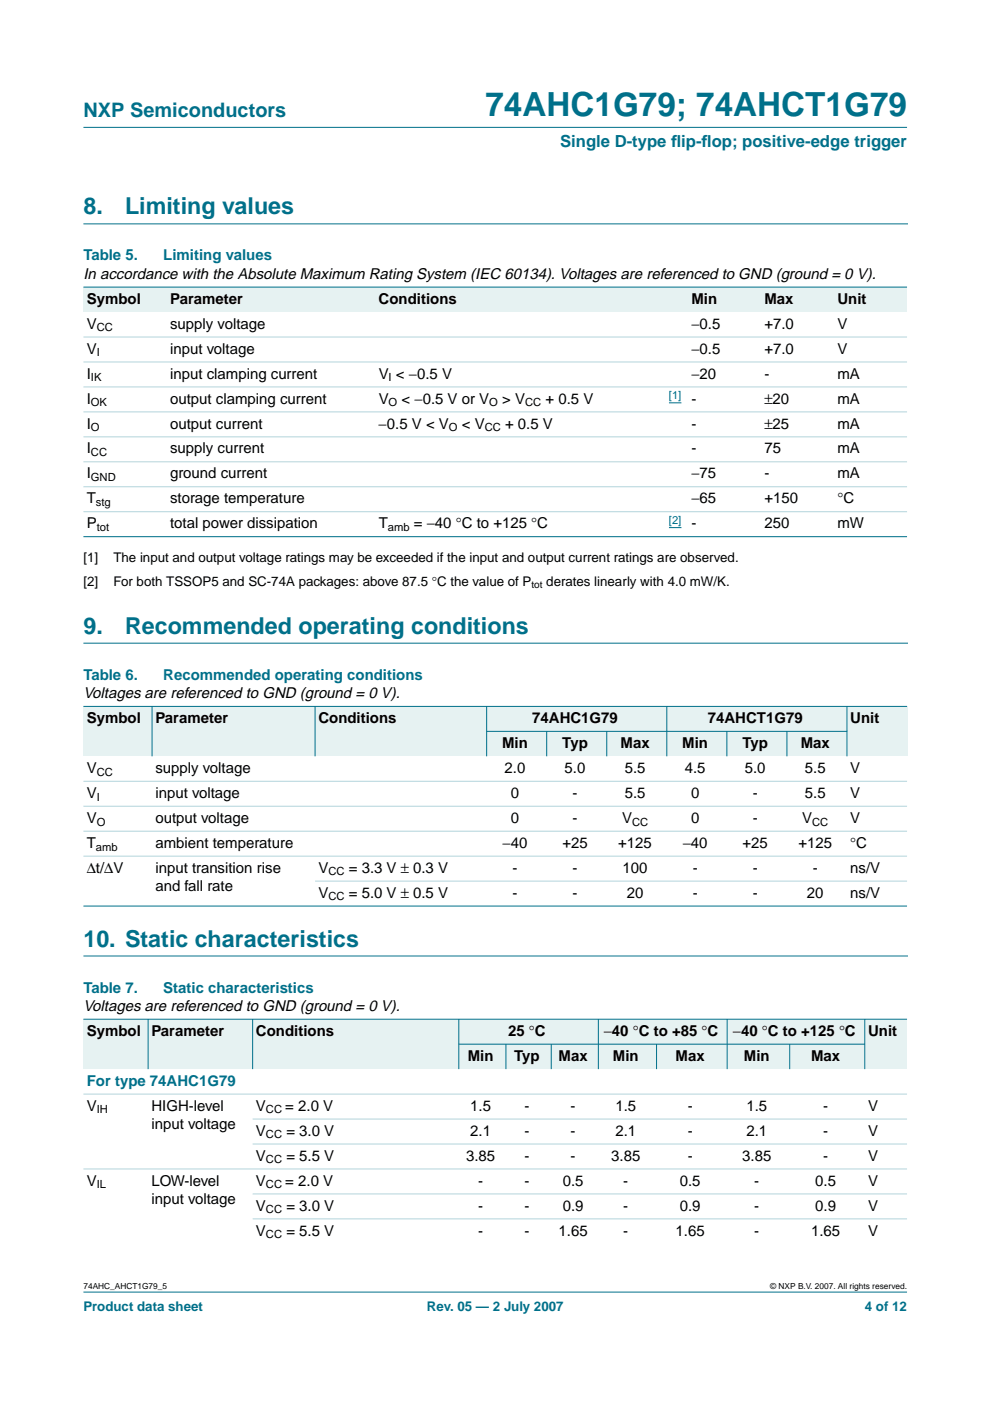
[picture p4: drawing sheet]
<svg xmlns="http://www.w3.org/2000/svg" width="210mm" height="297mm" viewBox="0 0 210 297" stroke-linecap="round" stroke-linejoin="round" font-family="sans-serif">
<defs><g id="words">
<text font-size="7.1" fill="#00708a" x="102.9" y="24.7">74AHC1G79; 74AHCT1G79</text>
<g font-size="4.9" fill="#00708a">
<text x="17.7" y="45.5">8.</text>
<text x="26.5" y="45.5">Limiting values</text>
<text x="17.7" y="134.4">9.</text>
<text x="26.5" y="134.4">Recommended operating conditions</text>
<text x="17.7" y="200.7">10. Static characteristics</text>
</g>
<text font-size="4.2" fill="#00708a" x="17.7" y="24.9">NXP Semiconductors</text>
<g font-size="3.5" fill="#00708a">
<text x="118.8" y="31.1">Single D-type f</text>
<text x="142.3" y="31.1">lip-f</text>
<text x="148.8" y="31.1">lop; positive-edge trigger</text>
</g>
<g font-size="3.2" fill="#00708a">
<text x="17.7" y="55.2">Table 5.</text>
<text x="34.6" y="55.2">Limiting values</text>
<text x="17.7" y="144.1">Table 6.</text>
<text x="34.6" y="144.1">Recommended operating conditions</text>
<text x="17.7" y="210.4">Table 7.</text>
<text x="34.6" y="210.4">Static characteristics</text>
<text x="18.4" y="230.2">For type 74AHC1G79</text>
</g>
<g font-size="3.2">
<text x="17.7" y="59.1">In accordance with the Absolute Maximum Rating System (IEC 60134). Voltages are referenced to GND (ground = 0 V).</text>
<text x="18.4" y="64.4">Symbol</text>
<text x="36.1" y="64.4">Parameter</text>
<text x="80.3" y="64.4">Conditions</text>
<text x="146.6" y="64.4">Min</text>
<text x="162.1" y="64.4">Max</text>
<text x="177.5" y="64.4">Unit</text>
<text x="18.4" y="69.7">V</text>
<text x="36.1" y="69.7">supply voltage</text>
<text x="146.6" y="69.7">−0.5</text>
<text x="162.1" y="69.7">+7.0</text>
<text x="177.5" y="69.7">V</text>
<text x="18.4" y="75">V</text>
<text x="36.1" y="75">input voltage</text>
<text x="146.6" y="75">−0.5</text>
<text x="162.1" y="75">+7.0</text>
<text x="177.5" y="75">V</text>
<text x="18.4" y="80.3">I</text>
<text x="36.1" y="80.3">input clamping current</text>
<text x="80.3" y="80.3">V &lt; −0.5 V</text>
<text x="146.6" y="80.3">−20</text>
<text x="162.1" y="80.3">-</text>
<text x="177.5" y="80.3">mA</text>
<text x="18.4" y="85.6">I</text>
<text x="36.1" y="85.6">output clamping current</text>
<text x="80.3" y="85.6">V</text>
<text x="85.1" y="85.6">&lt; −0.5 V or V</text>
<text x="106.5" y="85.6">&gt; V</text>
<text x="115.6" y="85.6">+ 0.5 V</text>
<text x="146.6" y="85.6">-</text>
<text x="162.1" y="85.6">±20</text>
<text x="177.5" y="85.6">mA</text>
<text x="18.4" y="90.9">I</text>
<text x="36.1" y="90.9">output current</text>
<text x="80.3" y="90.9">−0.5 V &lt; V</text>
<text x="97.9" y="90.9">&lt; V</text>
<text x="107.1" y="90.9">+ 0.5 V</text>
<text x="146.6" y="90.9">-</text>
<text x="162.1" y="90.9">±25</text>
<text x="177.5" y="90.9">mA</text>
<text x="18.4" y="101.4">I</text>
<text x="18.4" y="96.1">I</text>
<text x="36.1" y="96.1">supply current</text>
<text x="36.1" y="101.4">ground current</text>
<text x="146.6" y="96.1">-</text>
<text x="146.6" y="101.4">−75</text>
<text x="162.1" y="96.1">75</text>
<text x="162.1" y="101.4">-</text>
<text x="177.5" y="101.4">mA</text>
<text x="177.5" y="96.1">mA</text>
<text x="18.4" y="106.7">T</text>
<text x="36.1" y="106.7">storage temperature</text>
<text x="146.6" y="106.7">−65</text>
<text x="162.1" y="106.7">+150</text>
<text x="177.5" y="106.7">°C</text>
<text x="18.4" y="112">P</text>
<text x="36.1" y="112">total power dissipation</text>
<text x="80.3" y="112">T</text>
<text x="87.7" y="112">= −40 °C to +125 °C</text>
<text x="146.6" y="112">-</text>
<text x="162.1" y="112">250</text>
<text x="177.5" y="112">mW</text>
<text x="17.7" y="148">Voltages are referenced to GND (ground = 0 V).</text>
<text x="18.4" y="153.3">Symbol</text>
<text x="32.9" y="153.3">Parameter</text>
<text x="67.5" y="153.3">Conditions</text>
<text x="112.8" y="153.3">74AHC1G79</text>
<text x="150.1" y="153.3">74AHCT1G79</text>
<text x="180.3" y="153.3">Unit</text>
<text x="106.5" y="158.6">Min</text>
<text x="119.2" y="158.6">Typ</text>
<text x="131.6" y="158.6">Max</text>
<text x="144.7" y="158.6">Min</text>
<text x="157.4" y="158.6">Typ</text>
<text x="169.8" y="158.6">Max</text>
<text x="18.4" y="163.9">V</text>
<text x="32.9" y="163.9">supply voltage</text>
<text x="107" y="163.9">2.0</text>
<text x="119.7" y="163.9">5.0</text>
<text x="132.5" y="163.9">5.5</text>
<text x="145.2" y="163.9">4.5</text>
<text x="157.9" y="163.9">5.0</text>
<text x="170.7" y="163.9">5.5</text>
<text x="180.3" y="163.9">V</text>
<text x="18.4" y="169.2">V</text>
<text x="32.9" y="169.2">input voltage</text>
<text x="108.3" y="169.2">0</text>
<text x="121.4" y="169.2">-</text>
<text x="132.5" y="169.2">5.5</text>
<text x="146.5" y="169.2">0</text>
<text x="159.6" y="169.2">-</text>
<text x="170.7" y="169.2">5.5</text>
<text x="180.3" y="169.2">V</text>
<text x="18.4" y="179.8">T</text>
<text x="18.4" y="174.5">V</text>
<text x="32.9" y="174.5">output voltage</text>
<text x="32.9" y="179.8">ambient temperature</text>
<text x="106.6" y="179.8">−40</text>
<text x="108.3" y="174.5">0</text>
<text x="119.2" y="179.8">+25</text>
<text x="121.4" y="174.5">-</text>
<text x="131.1" y="179.8">+125</text>
<text x="131.9" y="174.5">V</text>
<text x="144.8" y="179.8">−40</text>
<text x="146.5" y="174.5">0</text>
<text x="157.4" y="179.8">+25</text>
<text x="159.6" y="174.5">-</text>
<text x="169.3" y="179.8">+125</text>
<text x="170.1" y="174.5">V</text>
<text x="180.3" y="179.8">°C</text>
<text x="180.3" y="174.5">V</text>
<text x="18.4" y="185">∆t/∆V</text>
<text x="32.9" y="185">input transition rise</text>
<text x="67.5" y="185">V</text>
<text x="73.9" y="185">= 3.3 V ± 0.3 V</text>
<text x="108.7" y="185">-</text>
<text x="121.4" y="185">-</text>
<text x="132" y="185">100</text>
<text x="146.9" y="185">-</text>
<text x="159.6" y="185">-</text>
<text x="172.3" y="185">-</text>
<text x="180.3" y="185">ns/V</text>
<text x="32.9" y="188.9">and fall rate</text>
<text x="67.5" y="190.3">V</text>
<text x="73.9" y="190.3">= 5.0 V ± 0.5 V</text>
<text x="108.7" y="190.3">-</text>
<text x="121.4" y="190.3">-</text>
<text x="132.9" y="190.3">20</text>
<text x="146.9" y="190.3">-</text>
<text x="159.6" y="190.3">-</text>
<text x="171.1" y="190.3">20</text>
<text x="180.3" y="190.3">ns/V</text>
<text x="17.7" y="214.3">Voltages are referenced to GND (ground = 0 V).</text>
<text x="18.4" y="219.6">Symbol</text>
<text x="32.1" y="219.6">Parameter</text>
<text x="54.3" y="219.6">Conditions</text>
<text x="107.7" y="219.6">25 °C</text>
<text x="128" y="219.6">−40 °C to +85 °C</text>
<text x="155.4" y="219.6">−40 °C to +125 °C</text>
<text x="184.1" y="219.6">Unit</text>
<text x="99.2" y="224.9">Min</text>
<text x="109" y="224.9">Typ</text>
<text x="118.4" y="224.9">Max</text>
<text x="129.9" y="224.9">Min</text>
<text x="143.2" y="224.9">Max</text>
<text x="157.7" y="224.9">Min</text>
<text x="172" y="224.9">Max</text>
<text x="18.4" y="235.5">V</text>
<text x="32.1" y="235.5">HIGH-level</text>
<text x="32.1" y="239.4">input voltage</text>
<text x="54.3" y="235.5">V</text>
<text x="60.5" y="235.5">= 2.0 V</text>
<text x="99.7" y="235.5">1.5</text>
<text x="111.2" y="235.5">-</text>
<text x="121" y="235.5">-</text>
<text x="130.5" y="235.5">1.5</text>
<text x="145.8" y="235.5">-</text>
<text x="158.3" y="235.5">1.5</text>
<text x="174.5" y="235.5">-</text>
<text x="184.1" y="235.5">V</text>
<text x="54.3" y="240.8">V</text>
<text x="60.7" y="240.8">= 3.0 V</text>
<text x="99.7" y="240.8">2.1</text>
<text x="111.2" y="240.8">-</text>
<text x="121" y="240.8">-</text>
<text x="130.5" y="240.8">2.1</text>
<text x="145.8" y="240.8">-</text>
<text x="158.2" y="240.8">2.1</text>
<text x="174.5" y="240.8">-</text>
<text x="184.1" y="240.8">V</text>
<text x="18.4" y="251.4">V</text>
<text x="32.1" y="251.4">LOW-level</text>
<text x="54.3" y="246.1">V</text>
<text x="54.3" y="251.4">V</text>
<text x="60.5" y="251.4">= 2.0 V</text>
<text x="60.7" y="246.1">= 5.5 V</text>
<text x="98.8" y="246.1">3.85</text>
<text x="101.4" y="251.4">-</text>
<text x="111.2" y="246.1">-</text>
<text x="111.2" y="251.4">-</text>
<text x="119.3" y="251.4">0.5</text>
<text x="121" y="246.1">-</text>
<text x="129.6" y="246.1">3.85</text>
<text x="132.2" y="251.4">-</text>
<text x="144.1" y="251.4">0.5</text>
<text x="145.8" y="246.1">-</text>
<text x="157.4" y="246.1">3.85</text>
<text x="159.9" y="251.4">-</text>
<text x="172.8" y="251.4">0.5</text>
<text x="174.5" y="246.1">-</text>
<text x="184.1" y="251.4">V</text>
<text x="184.1" y="246.1">V</text>
<text x="32.1" y="255.3">input voltage</text>
<text x="54.3" y="256.7">V</text>
<text x="60.7" y="256.7">= 3.0 V</text>
<text x="101.4" y="256.7">-</text>
<text x="111.2" y="256.7">-</text>
<text x="119.3" y="256.7">0.9</text>
<text x="132.2" y="256.7">-</text>
<text x="144.1" y="256.7">0.9</text>
<text x="159.9" y="256.7">-</text>
<text x="172.8" y="256.7">0.9</text>
<text x="184.1" y="256.7">V</text>
<text x="54.3" y="262">V</text>
<text x="60.7" y="262">= 5.5 V</text>
<text x="101.4" y="262">-</text>
<text x="111.2" y="262">-</text>
<text x="118.4" y="262">1.65</text>
<text x="132.2" y="262">-</text>
<text x="143.2" y="262">1.65</text>
<text x="159.9" y="262">-</text>
<text x="172" y="262">1.65</text>
<text x="184.1" y="262">V</text>
</g>
<g font-size="2.8">
<text x="17.7" y="119.2">[1]</text>
<text x="24" y="119.2">The input and output voltage ratings may be exceeded if the input and output current ratings are observed.</text>
<text x="17.7" y="124.1">[2]</text>
<text x="24" y="124.1">For both TSSOP5 and SC-74A packages: above 87.5 °C the value of P</text>
<text x="115.8" y="124.1">derates linearly with 4.0 mW/K.</text>
</g>
<g font-size="2.8" fill="#00708a">
<text x="17.7" y="278">Product data sheet</text>
<text x="90.5" y="278">Rev. 05 — 2 July 2007</text>
<text x="183.4" y="278">4 of 12</text>
</g>
<g font-size="2.4">
<text x="20.5" y="70.3">CC</text>
<text x="20.5" y="75.6">I</text>
<text x="19.3" y="80.8">IK</text>
<text x="82.4" y="80.8">I</text>
<text x="19.3" y="86.1">OK</text>
<text x="82.4" y="86.1">O</text>
<text x="103.7" y="86.1">O</text>
<text x="111.3" y="86.1">CC</text>
<text x="19.3" y="91.4">O</text>
<text x="95.2" y="91.4">O</text>
<text x="102.8" y="91.4">CC</text>
<text x="19.3" y="96.7">CC</text>
<text x="19.3" y="102">GND</text>
<text x="20.3" y="107.3">stg</text>
<text x="20.5" y="112.6">tot</text>
<text x="82.2" y="112.6">amb</text>
<text x="20.5" y="164.5">CC</text>
<text x="20.5" y="169.7">I</text>
<text x="20.5" y="175">O</text>
<text x="134" y="175">CC</text>
<text x="172.2" y="175">CC</text>
<text x="20.3" y="180.3">amb</text>
<text x="69.6" y="185.6">CC</text>
<text x="69.6" y="190.9">CC</text>
<text x="20.5" y="236.1">IH</text>
<text x="56.4" y="236.1">CC</text>
<text x="56.4" y="241.4">CC</text>
<text x="20.5" y="251.9">IL</text>
<text x="56.4" y="246.7">CC</text>
<text x="56.4" y="251.9">CC</text>
<text x="56.4" y="257.2">CC</text>
<text x="56.4" y="262.5">CC</text>
</g>
<g font-size="2.4" fill="#00f">
<text x="141.8" y="84.6">[1]</text>
<text x="141.8" y="111.1">[2]</text>
</g>
<text font-size="2.1" x="112.7" y="124.6">tot</text>
<g font-size="1.8">
<text x="17.7" y="273.4">74AHC_AHCT1G79_5</text>
<text x="163.3" y="273.4">© NXP B.V. 2007. All rights reserved.</text>
</g>
</g></defs>
<g fill="#00708a" stroke="#00708a" stroke-width=".21">
<path d="M17.7 273.9h174.6z"/>
<path d="M17.7 27h174.6z"/>
</g>
<path d="M17.7 47.5h174.7M17.7 136.4h174.7M17.7 202.7h174.7" fill="none" stroke="#00708a" stroke-width=".21"/>
<g fill="#e6f2f2">
<path d="M17.7 60.9h17.7v5.3h-17.7z" fill-rule="evenodd"/>
<path d="M35.4 60.9h44.2v5.3h-44.2z" fill-rule="evenodd"/>
<path d="M79.6 60.9h57.5v5.3h-57.5z" fill-rule="evenodd"/>
<path d="M137.1 60.9h8.8v5.3h-8.8z" fill-rule="evenodd"/>
<path d="M145.9 60.9h15.5v5.3h-15.5z" fill-rule="evenodd"/>
<path d="M161.4 60.9h15.4v5.3h-15.4z" fill-rule="evenodd"/>
<path d="M176.8 60.9h15.5v5.3h-15.5z" fill-rule="evenodd"/>
</g>
<path d="M141.8 85.4h2.7M141.8 111.9h2.7" fill="none" stroke="#00f" stroke-width=".21"/>
<g fill="#00708a" stroke="#00708a" stroke-width=".21">
<path d="M17.7 60.9h174.6z"/>
<path d="M17.7 113.8h174.6z"/>
</g>
<g fill="#b3d4db" stroke="#b3d4db" stroke-width=".21">
<path d="M17.7 71.5h174.6z"/>
<path d="M17.7 76.7h174.6z"/>
<path d="M17.7 82h174.6z"/>
<path d="M17.7 87.3h174.6z"/>
<path d="M17.7 92.6h174.6z"/>
<path d="M17.7 97.9h174.6z"/>
<path d="M17.7 103.2h174.6z"/>
<path d="M17.7 108.5h174.6z"/>
</g>
<g fill="#e6f2f2">
<path d="M17.7 149.8h14.5v10.6h-14.5z" fill-rule="evenodd"/>
<path d="M32.2 149.8h34.6v10.6h-34.6z" fill-rule="evenodd"/>
<path d="M66.8 149.8h36.4v10.6h-36.4z" fill-rule="evenodd"/>
<path d="M103.2 149.8h38.2v5.3h-38.2z" fill-rule="evenodd"/>
<path d="M141.4 149.8h38.2v5.3h-38.2z" fill-rule="evenodd"/>
<path d="M179.6 149.8h12.7v10.6h-12.7z" fill-rule="evenodd"/>
<path d="M103.2 155.1h12.7v5.3h-12.7z" fill-rule="evenodd"/>
<path d="M115.9 155.1h12.7v5.3h-12.7z" fill-rule="evenodd"/>
<path d="M128.6 155.1h12.8v5.3h-12.8z" fill-rule="evenodd"/>
<path d="M141.4 155.1h12.7v5.3h-12.7z" fill-rule="evenodd"/>
<path d="M154.1 155.1h12.7v5.3h-12.7z" fill-rule="evenodd"/>
<path d="M166.8 155.1h12.8v5.3h-12.8z" fill-rule="evenodd"/>
</g>
<g fill="#00708a" stroke="#00708a" stroke-width=".21">
<path d="M32.2 149.7v10.7z"/>
<path d="M66.8 149.7v10.7z"/>
<path d="M103.2 149.7v10.7z"/>
<path d="M115.9 155v5.4z"/>
<path d="M128.6 155v5.4z"/>
<path d="M141.4 149.7v10.7z"/>
<path d="M154.1 155v5.4z"/>
<path d="M166.8 155v5.4z"/>
<path d="M179.6 149.7v10.7z"/>
<path d="M17.7 149.8h174.6z"/>
<path d="M103.1 155.1h76.5z"/>
<path d="M17.7 192.1h174.6z"/>
</g>
<g fill="#b3d4db" stroke="#b3d4db" stroke-width=".21">
<path d="M17.7 165.6h174.6z"/>
<path d="M17.7 170.9h174.6z"/>
<path d="M17.7 176.2h174.6z"/>
<path d="M17.7 181.5h174.6z"/>
<path d="M66.8 186.8h125.5z"/>
</g>
<g fill="#e6f2f2">
<path d="M17.7 216.1h13.7v10.6h-13.7z" fill-rule="evenodd"/>
<path d="M31.4 216.1h22.2v10.6h-22.2z" fill-rule="evenodd"/>
<path d="M53.6 216.1h43.7v10.6h-43.7z" fill-rule="evenodd"/>
<path d="M97.3 216.1h29.6v5.3h-29.6z" fill-rule="evenodd"/>
<path d="M126.9 216.1h27.3v5.3h-27.3z" fill-rule="evenodd"/>
<path d="M154.2 216.1h29.2v5.3h-29.2z" fill-rule="evenodd"/>
<path d="M183.4 216.1h8.9v10.6h-8.9z" fill-rule="evenodd"/>
<path d="M97.3 221.4h10v5.3h-10z" fill-rule="evenodd"/>
<path d="M107.3 221.4h9.6v5.3h-9.6z" fill-rule="evenodd"/>
<path d="M116.9 221.4h10v5.3h-10z" fill-rule="evenodd"/>
<path d="M126.9 221.4h12.3v5.3h-12.3z" fill-rule="evenodd"/>
<path d="M139.2 221.4h15v5.3h-15z" fill-rule="evenodd"/>
<path d="M154.2 221.4h13.2v5.3h-13.2z" fill-rule="evenodd"/>
<path d="M167.4 221.4h16v5.3h-16z" fill-rule="evenodd"/>
</g>
<g fill="#00708a" stroke="#00708a" stroke-width=".21">
<path d="M31.4 216.1v10.6z"/>
<path d="M53.6 216.1v10.6z"/>
<path d="M97.3 216.1v10.6z"/>
<path d="M107.3 221.3v5.4z"/>
<path d="M116.9 221.3v5.4z"/>
<path d="M126.9 216.1v10.6z"/>
<path d="M139.2 221.3v5.4z"/>
<path d="M154.2 216.1v10.6z"/>
<path d="M167.4 221.3v5.4z"/>
<path d="M183.4 216.1v10.6z"/>
<path d="M17.7 216.1h174.6z"/>
<path d="M97.2 221.4h86.2z"/>
</g>
<g fill="#b3d4db" stroke="#b3d4db" stroke-width=".21">
<path d="M17.7 232h174.6z"/>
<path d="M53.6 237.3h138.7z"/>
<path d="M53.6 242.6h138.7z"/>
<path d="M17.7 247.8h174.6z"/>
<path d="M53.6 253.1h138.7z"/>
<path d="M53.6 258.4h138.7z"/>
</g>
<use href="#words"/>
</svg>
